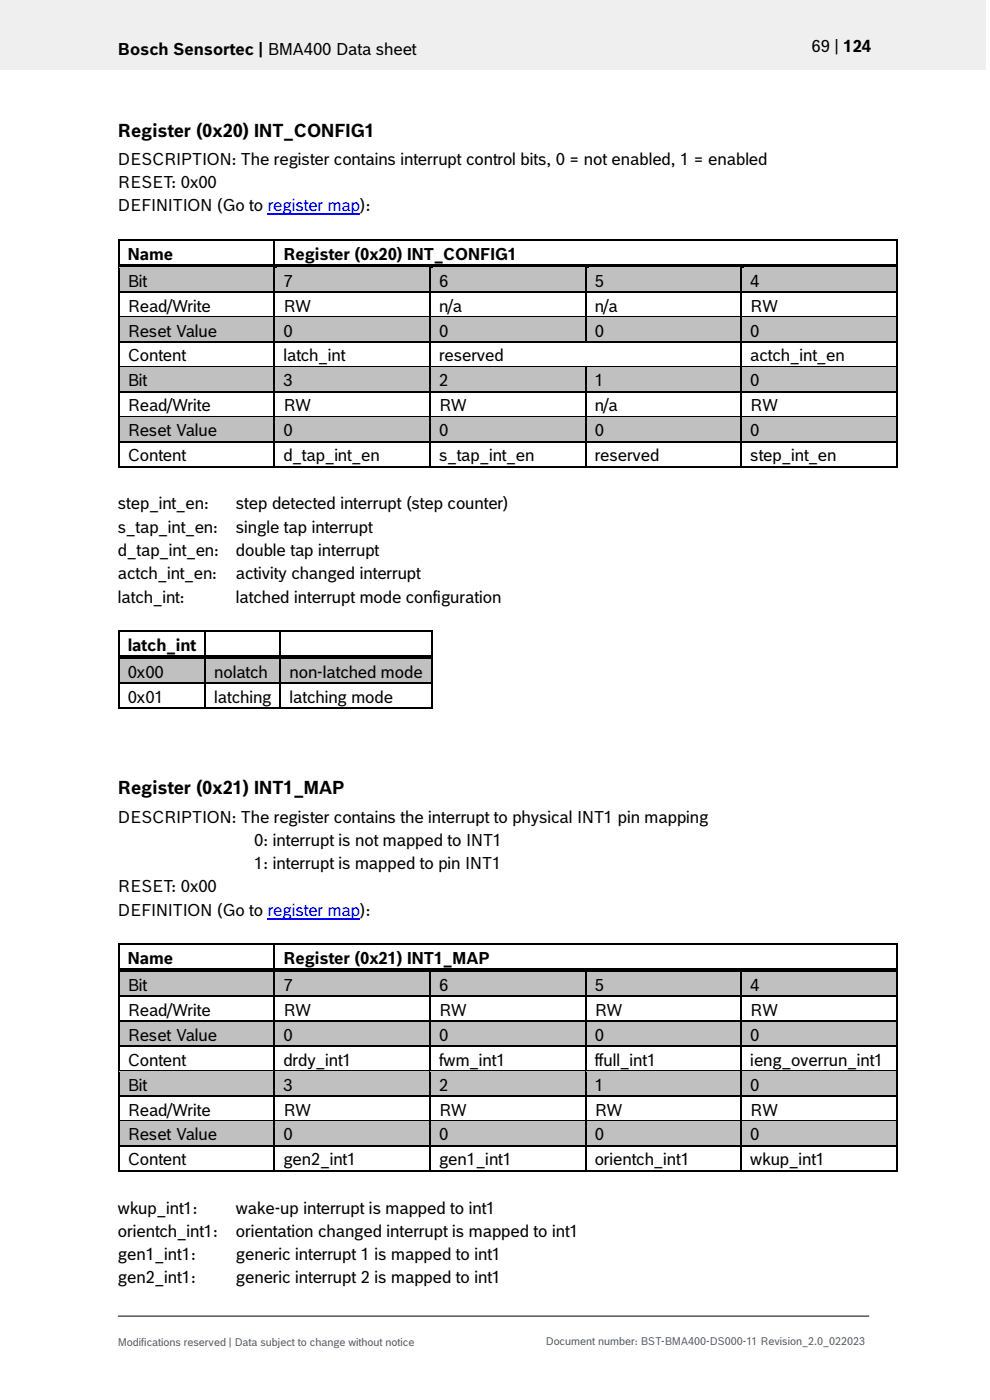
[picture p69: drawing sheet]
<svg xmlns="http://www.w3.org/2000/svg" width="210mm" height="297mm" viewBox="0 0 210 297" stroke-linecap="round" stroke-linejoin="round" font-family="sans-serif">
<defs><g id="words">
<g font-size="3.9">
<text x="25" y="29">Register (0x20) INT_CONFIG1</text>
<text x="25" y="168.5">Register (0x21) INT1_MAP</text>
</g>
<g font-size="3.5">
<text x="25" y="11.6">Bosch Sensortec | BMA400 Data sheet</text>
<text x="172.1" y="11">69 | 124</text>
<text x="25" y="35">DESCRIPTION: The register contains interrupt control bits, 0 = not enabled, 1 = enabled</text>
<text x="25" y="39.9">RESET: 0x00</text>
<text x="25" y="44.9">DEFINITION (Go to register map):</text>
<text x="27.1" y="55.1">Name</text>
<text x="60.1" y="55.1">Register (0x20) INT_CONFIG1</text>
<text x="27.1" y="60.8">Bit</text>
<text x="60.1" y="60.8">7</text>
<text x="93.1" y="60.8">6</text>
<text x="126.2" y="60.8">5</text>
<text x="159.2" y="60.8">4</text>
<text x="27.1" y="66.1">Read/Write</text>
<text x="27.1" y="71.4">Reset Value</text>
<text x="60.1" y="66.1">RW</text>
<text x="60.1" y="71.4">0</text>
<text x="93.1" y="66.1">n/a</text>
<text x="93.1" y="71.4">0</text>
<text x="126.2" y="66.1">n/a</text>
<text x="126.2" y="71.4">0</text>
<text x="159.2" y="66.1">RW</text>
<text x="159.2" y="71.4">0</text>
<text x="27.1" y="76.7">Content</text>
<text x="60.1" y="76.7">latch_int</text>
<text x="93.1" y="76.7">reserved</text>
<text x="159.2" y="76.7">actch_int_en</text>
<text x="27.1" y="82">Bit</text>
<text x="60.1" y="82">3</text>
<text x="93.1" y="82">2</text>
<text x="126.2" y="82">1</text>
<text x="159.2" y="82">0</text>
<text x="27.1" y="87.3">Read/Write</text>
<text x="60.1" y="87.3">RW</text>
<text x="93.1" y="87.3">RW</text>
<text x="126.2" y="87.3">n/a</text>
<text x="159.2" y="87.3">RW</text>
<text x="27.1" y="92.6">Reset Value</text>
<text x="60.1" y="92.6">0</text>
<text x="93.1" y="92.6">0</text>
<text x="126.2" y="92.6">0</text>
<text x="159.2" y="92.6">0</text>
<text x="27.1" y="97.9">Content</text>
<text x="60.1" y="97.9">d_tap_int_en</text>
<text x="93.1" y="97.9">s_tap_int_en</text>
<text x="126.2" y="97.9">reserved</text>
<text x="159.2" y="97.9">step_int_en</text>
<text x="25" y="108.1">step_int_en:</text>
<text x="25" y="113">s_tap_int_en:</text>
<text x="50" y="113">single tap interrupt</text>
<text x="50" y="108.1">step detected interrupt (step counter)</text>
<text x="25" y="118">d_tap_int_en:</text>
<text x="50" y="118">double tap interrupt</text>
<text x="25" y="122.9">actch_int_en:</text>
<text x="50" y="122.9">activity changed interrupt</text>
<text x="25" y="127.8">latch_int:</text>
<text x="50" y="127.8">latched interrupt mode configuration</text>
<text x="27.1" y="138.1">latch_int</text>
<text x="27.1" y="143.8">0x00</text>
<text x="45.4" y="143.8">nolatch</text>
<text x="61.4" y="143.8">non-latched mode</text>
<text x="27.1" y="149.1">0x01</text>
<text x="45.4" y="149.1">latching</text>
<text x="61.4" y="149.1">latching mode</text>
<text x="25" y="174.5">DESCRIPTION: The register contains the interrupt to physical INT1 pin mapping</text>
<text x="53.9" y="179.4">0: interrupt is not mapped to INT1</text>
<text x="53.9" y="184.4">1: interrupt is mapped to pin INT1</text>
<text x="25" y="189.3">RESET: 0x00</text>
<text x="25" y="194.2">DEFINITION (Go to register map):</text>
<text x="27.1" y="204.5">Name</text>
<text x="60.1" y="204.5">Register (0x21) INT1_MAP</text>
<text x="27.1" y="210.2">Bit</text>
<text x="27.1" y="215.5">Read/Write</text>
<text x="60.1" y="210.2">7</text>
<text x="60.1" y="215.5">RW</text>
<text x="93.1" y="210.2">6</text>
<text x="93.1" y="215.5">RW</text>
<text x="126.2" y="210.2">5</text>
<text x="126.2" y="215.5">RW</text>
<text x="159.2" y="210.2">4</text>
<text x="159.2" y="215.5">RW</text>
<text x="27.1" y="220.8">Reset Value</text>
<text x="60.1" y="220.8">0</text>
<text x="93.1" y="220.8">0</text>
<text x="126.2" y="220.8">0</text>
<text x="159.2" y="220.8">0</text>
<text x="27.1" y="226.1">Content</text>
<text x="60.1" y="226.1">drdy_int1</text>
<text x="93.1" y="226.1">fwm_int1</text>
<text x="126.2" y="226.1">ffull_int1</text>
<text x="159.2" y="226.1">ieng_overrun_int1</text>
<text x="27.1" y="231.4">Bit</text>
<text x="60.1" y="231.4">3</text>
<text x="93.1" y="231.4">2</text>
<text x="126.2" y="231.4">1</text>
<text x="159.2" y="231.4">0</text>
<text x="27.1" y="236.7">Read/Write</text>
<text x="60.1" y="236.7">RW</text>
<text x="93.1" y="236.7">RW</text>
<text x="126.2" y="236.7">RW</text>
<text x="159.2" y="236.7">RW</text>
<text x="27.1" y="242">Reset Value</text>
<text x="60.1" y="242">0</text>
<text x="93.1" y="242">0</text>
<text x="126.2" y="242">0</text>
<text x="159.2" y="242">0</text>
<text x="27.1" y="247.2">Content</text>
<text x="60.1" y="247.2">gen2_int1</text>
<text x="93.1" y="247.2">gen1_int1</text>
<text x="126.2" y="247.2">orientch_int1</text>
<text x="159.2" y="247.2">wkup_int1</text>
<text x="25" y="257.5">wkup_int1:</text>
<text x="50" y="257.5">wake-up interrupt is mapped to int1</text>
<text x="25" y="262.4">orientch_int1:</text>
<text x="50" y="262.4">orientation changed interrupt is mapped to int1</text>
<text x="25" y="267.4">gen1_int1:</text>
<text x="50" y="267.4">generic interrupt 1 is mapped to int1</text>
<text x="25" y="272.3">gen2_int1:</text>
<text x="50" y="272.3">generic interrupt 2 is mapped to int1</text>
</g>
<g font-size="2.3" fill="#535f6b">
<text x="25" y="285.5">Modifications reserved | Data subject to change without notice</text>
<text x="115.8" y="285.2">Document number: BST-BMA400-DS000-11 Revision_2.0_022023</text>
</g>
</g></defs>
<path d="M0 0h209.1v14.8h-209.1z" fill="#efeff0"/>
<path d="M25 279.2h159.4" fill="none" stroke="#000" stroke-width=".21"/>
<path d="M56.8 45.5h19.6" fill="none" stroke="#00f" stroke-width=".23"/>
<path d="M25 50.8h.4v.3h-.4zM58 51.1h.4zM58 50.8h.4v.3h-.4zM190.1 50.8h.4v.3h-.4z" fill="#000"/>
<path d="M25.2 51.1v4.9M25.4 50.9h32.6M58.2 51.1v4.9M58.4 50.9h131.7M190.3 51.1v4.9" fill="none" stroke="#000" stroke-width=".34"/>
<g fill="#c0c0c0">
<path d="M25.4 56.9h32.6v4.9h-32.6z" fill-rule="evenodd"/>
<path d="M58.4 56.9h32.7v4.9h-32.7z" fill-rule="evenodd"/>
<path d="M91.4 56.9h32.7v4.9h-32.7z" fill-rule="evenodd"/>
<path d="M124.4 56.9h32.7v4.9h-32.7z" fill-rule="evenodd"/>
<path d="M157.4 56.9h32.7v4.9h-32.7z" fill-rule="evenodd"/>
</g>
<g fill="#c0c0c0">
<path d="M27.1 56.9h29.2v4.9h-29.2z"/>
<path d="M60.1 56.9h29.2v4.9h-29.2z"/>
<path d="M93.1 56.9h29.2v4.9h-29.2z"/>
<path d="M126.2 56.9h29.2v4.9h-29.2z"/>
<path d="M159.2 56.9h29.2v4.9h-29.2z"/>
</g>
<path d="M25 56h.4v.9h-.4z" fill="#000"/>
<path d="M25.4 56h32.6v.8h-32.6z" fill-rule="evenodd" fill="#000"/>
<path d="M25.4 56.8h32.6" fill="none" stroke="#c0c0c0" stroke-width=".21"/>
<path d="M58.4 56.8l.4 .1z" fill="#c0c0c0"/>
<path d="M58 56.8l.4 .1z" fill="#000"/>
<g fill="#000">
<path d="M58 56h.8v.8h-.8z" fill-rule="evenodd"/>
<path d="M58.8 56h32.3v.8h-32.3z" fill-rule="evenodd"/>
</g>
<path d="M58.8 56.8h32.3" fill="none" stroke="#c0c0c0" stroke-width=".21"/>
<path d="M91.4 56.8l.4 .1z" fill="#c0c0c0"/>
<path d="M91.1 56.8l.3 .1z" fill="#000"/>
<g fill="#000">
<path d="M91.1 56h.7v.8h-.7z" fill-rule="evenodd"/>
<path d="M91.8 56h32.3v.8h-32.3z" fill-rule="evenodd"/>
</g>
<path d="M91.8 56.8h32.3" fill="none" stroke="#c0c0c0" stroke-width=".21"/>
<path d="M124.4 56.8l.5 .1z" fill="#c0c0c0"/>
<path d="M124.1 56.8l.3 .1z" fill="#000"/>
<g fill="#000">
<path d="M124.1 56h.8v.8h-.8z" fill-rule="evenodd"/>
<path d="M124.9 56h32.2v.8h-32.2z" fill-rule="evenodd"/>
</g>
<path d="M124.9 56.8h32.2" fill="none" stroke="#c0c0c0" stroke-width=".21"/>
<path d="M157.4 56.8l.5 .1z" fill="#c0c0c0"/>
<path d="M157.1 56.8l.3 .1zM190.1 56h.4v.9h-.4zM25 61.8h.4v.3h-.4zM58 61.8h.4v.3h-.4zM91.1 61.8h.3v.3h-.3zM124.1 61.8h.3v.3h-.3zM157.1 61.8h.3v.3h-.3zM190.1 61.8h.4v.3h-.4z" fill="#000"/>
<g fill="#000">
<path d="M157.1 56h.8v.8h-.8z" fill-rule="evenodd"/>
<path d="M157.9 56h32.2v.8h-32.2z" fill-rule="evenodd"/>
</g>
<path d="M157.9 56.8h32.2" fill="none" stroke="#c0c0c0" stroke-width=".21"/>
<g fill="none" stroke="#000" stroke-width=".34">
<path d="M25.2 56.9v4.9M58.2 56.9v4.9M91.2 56.9v4.9M124.2 56.9v4.9M157.3 56.9v4.9M190.3 56.9v4.9M25.2 62.1v5M25.4 62h32.6M58.2 62.1v5M58.4 62h32.7M91.2 62.1v5M91.4 62h32.7"/>
<path d="M124.2 62.1v5M124.4 62h32.7M157.3 62.1v5M157.4 62h32.7M190.3 62.1v5"/>
</g>
<g fill="#c0c0c0">
<path d="M25.4 67.4h32.6v5h-32.6z" fill-rule="evenodd"/>
<path d="M58.4 67.4h32.7v5h-32.7z" fill-rule="evenodd"/>
<path d="M91.4 67.4h32.7v5h-32.7z" fill-rule="evenodd"/>
<path d="M124.4 67.4h32.7v5h-32.7z" fill-rule="evenodd"/>
<path d="M157.4 67.4h32.7v5h-32.7z" fill-rule="evenodd"/>
</g>
<g fill="#c0c0c0">
<path d="M27.1 67.4h29.2v5h-29.2z"/>
<path d="M60.1 67.4h29.2v5h-29.2z"/>
<path d="M93.1 67.4h29.2v5h-29.2z"/>
<path d="M126.2 67.4h29.2v5h-29.2z"/>
<path d="M159.2 67.4h29.2v5h-29.2z"/>
</g>
<path d="M25 67.1h.4v.3h-.4zM25 72.4h.4v.3h-.4zM58 67.1h.4v.3h-.4zM58 72.4h.4v.3h-.4zM91.1 67.1h.3v.3h-.3zM91.1 72.4h.3v.3h-.3zM124.1 67.1h.3v.3h-.3zM124.1 72.4h.3v.3h-.3zM157.1 67.1h.3v.3h-.3zM157.1 72.4h.3v.3h-.3zM190.1 67.1h.4v.3h-.4zM190.1 72.4h.4v.3h-.4z" fill="#000"/>
<g fill="none" stroke="#000" stroke-width=".34">
<path d="M25.2 67.4v5M25.2 72.7v5M25.4 67.2h32.6M25.4 72.5h32.6M58.2 67.4v5M58.2 72.7v5M58.4 67.2h32.7M58.4 72.5h32.7M91.2 67.4v5M91.2 72.7v5M91.4 67.2h32.7M91.4 72.5h32.7"/>
<path d="M124.2 67.4v5M124.4 67.2h32.7M124.4 72.5h32.7M157.3 67.4v5M157.3 72.7v5M157.4 67.2h32.7M157.4 72.5h32.7M190.3 67.4v5M190.3 72.7v5"/>
</g>
<path d="M25.4 67.4h32.6M58.4 67.4h32.7M91.4 67.4h32.7M124.4 67.4h32.7M157.4 67.4h32.7" fill="none" stroke="#c0c0c0" stroke-width=".21"/>
<g fill="#c0c0c0">
<path d="M25.4 78h32.6v5h-32.6z" fill-rule="evenodd"/>
<path d="M58.4 78h32.7v5h-32.7z" fill-rule="evenodd"/>
<path d="M91.4 78h32.7v5h-32.7z" fill-rule="evenodd"/>
<path d="M124.4 78h32.7v5h-32.7z" fill-rule="evenodd"/>
<path d="M157.4 78h32.7v5h-32.7z" fill-rule="evenodd"/>
</g>
<g fill="#c0c0c0">
<path d="M27.1 78h29.2v5h-29.2z"/>
<path d="M60.1 78h29.2v5h-29.2z"/>
<path d="M93.1 78h29.2v5h-29.2z"/>
<path d="M126.2 78h29.2v5h-29.2z"/>
<path d="M159.2 78h29.2v5h-29.2z"/>
</g>
<g fill="#000">
<path d="M25 77.7h.4v.3h-.4zM58 77.7h.4v.3h-.4zM91.1 77.7h.3v.3h-.3zM124.1 78h.3zM124.1 77.7h.3v.3h-.3zM157.1 77.7h.3v.3h-.3zM190.1 77.7h.4v.3h-.4zM25 83h.4v.3h-.4zM58 83h.4v.3h-.4zM91.1 83h.3v.3h-.3zM124.1 83h.3v.3h-.3zM157.1 83h.3v.3h-.3z"/>
<path d="M190.1 83h.4v.3h-.4z"/>
</g>
<g fill="none" stroke="#000" stroke-width=".34">
<path d="M25.2 78v5M25.4 77.8h32.6M58.2 78v5M58.4 77.8h32.7M91.2 78v5M91.4 77.8h32.7M124.2 78v5M124.4 77.8h32.7M157.3 78v5M157.4 77.8h32.7M190.3 78v5M25.2 83.3v4.9"/>
<path d="M25.4 83.1h32.6M58.2 83.3v4.9M58.4 83.1h32.7M91.2 83.3v4.9M91.4 83.1h32.7M124.2 83.3v4.9M124.4 83.1h32.7M157.3 83.3v4.9M157.4 83.1h32.7M190.3 83.3v4.9"/>
</g>
<path d="M25.4 78h32.6M58.4 78h32.7M91.4 78h32.7M124.4 78h32.7M157.4 78h32.7" fill="none" stroke="#c0c0c0" stroke-width=".21"/>
<g fill="#c0c0c0">
<path d="M25.4 88.6h32.6v4.9h-32.6z" fill-rule="evenodd"/>
<path d="M58.4 88.6h32.7v4.9h-32.7z" fill-rule="evenodd"/>
<path d="M91.4 88.6h32.7v4.9h-32.7z" fill-rule="evenodd"/>
<path d="M124.4 88.6h32.7v4.9h-32.7z" fill-rule="evenodd"/>
<path d="M157.4 88.6h32.7v4.9h-32.7z" fill-rule="evenodd"/>
</g>
<g fill="#c0c0c0">
<path d="M27.1 88.6h29.2v4.9h-29.2z"/>
<path d="M60.1 88.6h29.2v4.9h-29.2z"/>
<path d="M93.1 88.6h29.2v4.9h-29.2z"/>
<path d="M126.2 88.6h29.2v4.9h-29.2z"/>
<path d="M159.2 88.6h29.2v4.9h-29.2z"/>
</g>
<g fill="#000">
<path d="M25 88.2h.4v.4h-.4zM25 93.5h.4v.4h-.4zM25 98.8h.4v.4h-.4zM58 88.2h.4v.4h-.4zM58 93.5h.4v.4h-.4zM58 98.8h.4v.4h-.4zM91.1 88.2h.3v.4h-.3zM91.1 93.5h.3v.4h-.3zM91.1 98.8h.3v.4h-.3zM124.1 88.2h.3v.4h-.3zM124.1 93.5h.3v.4h-.3zM124.1 98.8h.3v.4h-.3z"/>
<path d="M157.1 88.2h.3v.4h-.3zM157.1 93.5h.3v.4h-.3zM157.1 98.8h.3v.4h-.3zM190.1 88.2h.4v.4h-.4zM190.1 93.5h.4v.4h-.4zM190.1 98.8h.4v.4h-.4zM25 133.8h.4v.3h-.4zM43.3 134.1h.4zM43.3 133.8h.4v.3h-.4zM59.3 134.1h.4zM59.3 133.8h.4v.3h-.4zM91.4 133.8h.3v.3h-.3z"/>
</g>
<g fill="none" stroke="#000" stroke-width=".34">
<path d="M25.2 88.6v4.9M25.2 93.9v4.9M25.4 88.4h32.6M25.4 93.7h32.6M25.4 99h32.6M58.2 88.6v4.9M58.2 93.9v4.9M58.4 88.4h32.7M58.4 93.7h32.7M58.4 99h32.7M91.2 88.6v4.9M91.2 93.9v4.9"/>
<path d="M91.4 88.4h32.7M91.4 93.7h32.7M91.4 99h32.7M124.2 88.6v4.9M124.2 93.9v4.9M124.4 88.4h32.7M124.4 93.7h32.7M124.4 99h32.7M157.3 88.6v4.9M157.3 93.9v4.9M157.4 88.4h32.7M157.4 93.7h32.7"/>
<path d="M157.4 99h32.7M190.3 88.6v4.9M190.3 93.9v4.9M25.2 134.1v4.9M25.4 133.9h17.9M43.5 134.1v4.9M43.7 133.9h15.6M59.5 134.1v4.9M59.7 133.9h31.7M91.6 134.1v4.9"/>
</g>
<path d="M25.4 88.6h32.6M58.4 88.6h32.7M91.4 88.6h32.7M124.4 88.6h32.7M157.4 88.6h32.7" fill="none" stroke="#c0c0c0" stroke-width=".21"/>
<g fill="#c0c0c0">
<path d="M25.4 139.8h17.9v5h-17.9z" fill-rule="evenodd"/>
<path d="M43.7 139.8h15.6v5h-15.6z" fill-rule="evenodd"/>
<path d="M59.7 139.8h31.7v5h-31.7z" fill-rule="evenodd"/>
</g>
<g fill="#c0c0c0">
<path d="M27.1 139.8h14.5v5h-14.5z"/>
<path d="M45.4 139.8h12.2v5h-12.2z"/>
<path d="M61.4 139.8h28.3v5h-28.3z"/>
</g>
<path d="M25 139h.4v.8h-.4z" fill="#000"/>
<path d="M25.4 139h17.9v.8h-17.9z" fill-rule="evenodd" fill="#000"/>
<path d="M25.4 139.8h17.9" fill="none" stroke="#c0c0c0" stroke-width=".21"/>
<path d="M43.7 139.8h.4z" fill="#c0c0c0"/>
<path d="M43.3 139.8h.4z" fill="#000"/>
<g fill="#000">
<path d="M43.3 139h.8v.8h-.8z" fill-rule="evenodd"/>
<path d="M44.1 139h15.2v.8h-15.2z" fill-rule="evenodd"/>
</g>
<path d="M44.1 139.8h15.2" fill="none" stroke="#c0c0c0" stroke-width=".21"/>
<path d="M59.7 139.8h.4z" fill="#c0c0c0"/>
<g fill="#000">
<path d="M59.3 139.8h.4zM91.4 139h.3v.8h-.3zM25 144.8h.4v.3h-.4zM25 150.1h.4v.3h-.4zM43.3 144.8h.4v.3h-.4zM43.3 150.1h.4v.3h-.4zM59.3 144.8h.4v.3h-.4zM59.3 150.1h.4v.3h-.4zM91.4 144.8h.3v.3h-.3zM91.4 150.1h.3v.3h-.3zM25 200.2h.4v.3h-.4zM58 200.5h.4z"/>
<path d="M58 200.2h.4v.3h-.4zM190.1 200.2h.4v.3h-.4z"/>
</g>
<g fill="#000">
<path d="M59.3 139h.8v.8h-.8z" fill-rule="evenodd"/>
<path d="M60.1 139h31.3v.8h-31.3z" fill-rule="evenodd"/>
</g>
<path d="M60.1 139.8h31.3" fill="none" stroke="#c0c0c0" stroke-width=".21"/>
<g fill="none" stroke="#000" stroke-width=".34">
<path d="M25.2 139.8v5M43.5 139.8v5M59.5 139.8v5M91.6 139.8v5M25.2 145.1v5M25.4 144.9h17.9M25.4 150.3h17.9M43.5 145.1v5M43.7 144.9h15.6M43.7 150.3h15.6M59.5 145.1v5M59.7 144.9h31.7"/>
<path d="M59.7 150.3h31.7M91.6 145.1v5M25.2 200.5v5M25.4 200.3h32.6M58.2 200.5v5M58.4 200.3h131.7M190.3 200.5v5"/>
</g>
<path d="M56.8 194.9h19.6" fill="none" stroke="#00f" stroke-width=".23"/>
<g fill="#c0c0c0">
<path d="M25.4 206.2h32.6v5h-32.6z" fill-rule="evenodd"/>
<path d="M58.4 206.2h32.7v5h-32.7z" fill-rule="evenodd"/>
<path d="M91.4 206.2h32.7v5h-32.7z" fill-rule="evenodd"/>
<path d="M124.4 206.2h32.7v5h-32.7z" fill-rule="evenodd"/>
<path d="M157.4 206.2h32.7v5h-32.7z" fill-rule="evenodd"/>
</g>
<g fill="#c0c0c0">
<path d="M27.1 206.2h29.2v5h-29.2z"/>
<path d="M60.1 206.2h29.2v5h-29.2z"/>
<path d="M93.1 206.2h29.2v5h-29.2z"/>
<path d="M126.2 206.2h29.2v5h-29.2z"/>
<path d="M159.2 206.2h29.2v5h-29.2z"/>
</g>
<path d="M25 205.5h.4v.8h-.4z" fill="#000"/>
<path d="M25.4 205.5h32.6v.7h-32.6z" fill-rule="evenodd" fill="#000"/>
<path d="M25.4 206.3h32.6" fill="none" stroke="#c0c0c0" stroke-width=".21"/>
<path d="M58.4 206.2l.4 .1z" fill="#c0c0c0"/>
<path d="M58 206.2l.4 .1z" fill="#000"/>
<g fill="#000">
<path d="M58 205.5h.8v.7h-.8z" fill-rule="evenodd"/>
<path d="M58.8 205.5h32.3v.7h-32.3z" fill-rule="evenodd"/>
</g>
<path d="M58.8 206.3h32.3" fill="none" stroke="#c0c0c0" stroke-width=".21"/>
<path d="M91.4 206.2l.4 .1z" fill="#c0c0c0"/>
<path d="M91.1 206.2l.3 .1z" fill="#000"/>
<g fill="#000">
<path d="M91.1 205.5h.7v.7h-.7z" fill-rule="evenodd"/>
<path d="M91.8 205.5h32.3v.7h-32.3z" fill-rule="evenodd"/>
</g>
<path d="M91.8 206.3h32.3" fill="none" stroke="#c0c0c0" stroke-width=".21"/>
<path d="M124.4 206.2l.5 .1z" fill="#c0c0c0"/>
<path d="M124.1 206.2l.3 .1z" fill="#000"/>
<g fill="#000">
<path d="M124.1 205.5h.8v.7h-.8z" fill-rule="evenodd"/>
<path d="M124.9 205.5h32.2v.7h-32.2z" fill-rule="evenodd"/>
</g>
<path d="M124.9 206.3h32.2" fill="none" stroke="#c0c0c0" stroke-width=".21"/>
<path d="M157.4 206.2l.5 .1z" fill="#c0c0c0"/>
<path d="M25 211.2h.4v.3h-.4zM58 211.2h.4v.3h-.4zM91.1 211.2h.3v.3h-.3zM124.1 211.2h.3v.3h-.3zM157.1 206.2l.3 .1zM157.1 211.2h.3v.3h-.3zM190.1 205.5h.4v.8h-.4zM190.1 211.2h.4v.3h-.4z" fill="#000"/>
<g fill="#000">
<path d="M157.1 205.5h.8v.7h-.8z" fill-rule="evenodd"/>
<path d="M157.9 205.5h32.2v.7h-32.2z" fill-rule="evenodd"/>
</g>
<path d="M157.9 206.3h32.2" fill="none" stroke="#c0c0c0" stroke-width=".21"/>
<g fill="none" stroke="#000" stroke-width=".34">
<path d="M25.2 206.3v4.9M25.2 211.5v5M25.4 211.3h32.6M58.2 206.3v4.9M58.2 211.5v5M58.4 211.3h32.7M91.2 206.3v4.9M91.2 211.5v5M91.4 211.3h32.7M124.2 206.3v4.9M124.2 211.5v5M124.4 211.3h32.7"/>
<path d="M157.3 206.3v4.9M157.3 211.5v5M157.4 211.3h32.7M190.3 206.3v4.9M190.3 211.5v5"/>
</g>
<g fill="#c0c0c0">
<path d="M25.4 216.8h32.6v5h-32.6z" fill-rule="evenodd"/>
<path d="M58.4 216.8h32.7v5h-32.7z" fill-rule="evenodd"/>
<path d="M91.4 216.8h32.7v5h-32.7z" fill-rule="evenodd"/>
<path d="M124.4 216.8h32.7v5h-32.7z" fill-rule="evenodd"/>
<path d="M157.4 216.8h32.7v5h-32.7z" fill-rule="evenodd"/>
</g>
<g fill="#c0c0c0">
<path d="M27.1 216.8h29.2v5h-29.2z"/>
<path d="M60.1 216.8h29.2v5h-29.2z"/>
<path d="M93.1 216.8h29.2v5h-29.2z"/>
<path d="M126.2 216.8h29.2v5h-29.2z"/>
<path d="M159.2 216.8h29.2v5h-29.2z"/>
</g>
<path d="M25 216.5h.4v.3h-.4zM58 216.5h.4v.3h-.4zM91.1 216.5h.3v.3h-.3zM124.1 216.5h.3v.3h-.3zM157.1 216.5h.3v.3h-.3zM190.1 216.5h.4v.3h-.4zM25 221.8h.4v.3h-.4zM58 221.8h.4v.3h-.4zM91.1 221.8h.3v.3h-.3zM124.1 221.8h.3v.3h-.3zM157.1 221.8h.3v.3h-.3zM190.1 221.8h.4v.3h-.4z" fill="#000"/>
<g fill="none" stroke="#000" stroke-width=".34">
<path d="M25.2 216.8v5M25.4 216.6h32.6M58.2 216.8v5M58.4 216.6h32.7M91.2 216.8v5M91.4 216.6h32.7M124.2 216.8v5M124.4 216.6h32.7M157.3 216.8v5M157.4 216.6h32.7M190.3 216.8v5M25.2 222.1v5"/>
<path d="M25.4 221.9h32.6M58.2 222.1v5M58.4 221.9h32.7M91.2 222.1v5M91.4 221.9h32.7M124.2 222.1v5M124.4 221.9h32.7M157.3 222.1v5M157.4 221.9h32.7M190.3 222.1v5"/>
</g>
<path d="M25.4 216.8h32.6M58.4 216.8h32.7M91.4 216.8h32.7M124.4 216.8h32.7M157.4 216.8h32.7" fill="none" stroke="#c0c0c0" stroke-width=".21"/>
<g fill="#c0c0c0">
<path d="M25.4 227.4h32.6v4.9h-32.6z" fill-rule="evenodd"/>
<path d="M58.4 227.4h32.7v4.9h-32.7z" fill-rule="evenodd"/>
<path d="M91.4 227.4h32.7v4.9h-32.7z" fill-rule="evenodd"/>
<path d="M124.4 227.4h32.7v4.9h-32.7z" fill-rule="evenodd"/>
<path d="M157.4 227.4h32.7v4.9h-32.7z" fill-rule="evenodd"/>
</g>
<g fill="#c0c0c0">
<path d="M27.1 227.4h29.2v4.9h-29.2z"/>
<path d="M60.1 227.4h29.2v4.9h-29.2z"/>
<path d="M93.1 227.4h29.2v4.9h-29.2z"/>
<path d="M126.2 227.4h29.2v4.9h-29.2z"/>
<path d="M159.2 227.4h29.2v4.9h-29.2z"/>
</g>
<path d="M25 227.1h.4v.3h-.4zM25 232.3h.4v.4h-.4zM58 227.1h.4v.3h-.4zM58 232.3h.4v.4h-.4zM91.1 227.1h.3v.3h-.3zM91.1 232.3h.3v.4h-.3zM124.1 227.1h.3v.3h-.3zM124.1 232.3h.3v.4h-.3zM157.1 227.1h.3v.3h-.3zM157.1 232.3h.3v.4h-.3zM190.1 227.1h.4v.3h-.4zM190.1 232.3h.4v.4h-.4z" fill="#000"/>
<g fill="none" stroke="#000" stroke-width=".34">
<path d="M25.2 227.4v4.9M25.2 232.7v4.9M25.4 227.2h32.6M25.4 232.5h32.6M58.2 227.4v4.9M58.2 232.7v4.9M58.4 227.2h32.7M58.4 232.5h32.7M91.2 227.4v4.9M91.2 232.7v4.9M91.4 227.2h32.7M91.4 232.5h32.7"/>
<path d="M124.2 227.4v4.9M124.2 232.7v4.9M124.4 227.2h32.7M124.4 232.5h32.7M157.3 227.4v4.9M157.3 232.7v4.9M157.4 227.2h32.7M157.4 232.5h32.7M190.3 227.4v4.9M190.3 232.7v4.9"/>
</g>
<path d="M25.4 227.4h32.6M58.4 227.4h32.7M91.4 227.4h32.7M124.4 227.4h32.7M157.4 227.4h32.7" fill="none" stroke="#c0c0c0" stroke-width=".21"/>
<g fill="#c0c0c0">
<path d="M25.4 238h32.6v4.9h-32.6z" fill-rule="evenodd"/>
<path d="M58.4 238h32.7v4.9h-32.7z" fill-rule="evenodd"/>
<path d="M91.4 238h32.7v4.9h-32.7z" fill-rule="evenodd"/>
<path d="M124.4 238h32.7v4.9h-32.7z" fill-rule="evenodd"/>
<path d="M157.4 238h32.7v4.9h-32.7z" fill-rule="evenodd"/>
</g>
<g fill="#c0c0c0">
<path d="M27.1 238h29.2v4.9h-29.2z"/>
<path d="M60.1 238h29.2v4.9h-29.2z"/>
<path d="M93.1 238h29.2v4.9h-29.2z"/>
<path d="M126.2 238h29.2v4.9h-29.2z"/>
<path d="M159.2 238h29.2v4.9h-29.2z"/>
</g>
<g fill="#000">
<path d="M25 237.6h.4v.4h-.4zM58 237.6h.4v.4h-.4zM91.1 237.6h.3v.4h-.3zM124.1 237.6h.3v.4h-.3zM157.1 237.6h.3v.4h-.3zM190.1 237.6h.4v.4h-.4zM25 242.9h.4v.4h-.4zM25 248.2h.4v.4h-.4zM58 242.9h.4v.4h-.4zM58 248.2h.4v.4h-.4zM91.1 242.9h.3v.4h-.3zM91.1 248.2h.3v.4h-.3z"/>
<path d="M124.1 242.9h.3v.4h-.3zM124.1 248.2h.3v.4h-.3zM157.1 242.9h.3v.4h-.3zM157.1 248.2h.3v.4h-.3zM190.1 242.9h.4v.4h-.4zM190.1 248.2h.4v.4h-.4z"/>
</g>
<g fill="none" stroke="#000" stroke-width=".34">
<path d="M25.2 238v4.9M25.4 237.8h32.6M58.2 238v4.9M58.4 237.8h32.7M91.2 238v4.9M91.4 237.8h32.7M124.2 238v4.9M124.4 237.8h32.7M157.3 238v4.9M157.4 237.8h32.7M190.3 238v4.9M25.2 243.3v4.9"/>
<path d="M25.4 243.1h32.6M25.4 248.4h32.6M58.2 243.3v4.9M58.4 243.1h32.7M58.4 248.4h32.7M91.2 243.3v4.9M91.4 243.1h32.7M91.4 248.4h32.7M124.2 243.3v4.9M124.4 243.1h32.7M124.4 248.4h32.7M157.3 243.3v4.9"/>
<path d="M157.4 243.1h32.7M157.4 248.4h32.7M190.3 243.3v4.9"/>
</g>
<path d="M25.4 238h32.6M58.4 238h32.7M91.4 238h32.7M124.4 238h32.7M157.4 238h32.7" fill="none" stroke="#c0c0c0" stroke-width=".21"/>
<use href="#words"/>
</svg>
